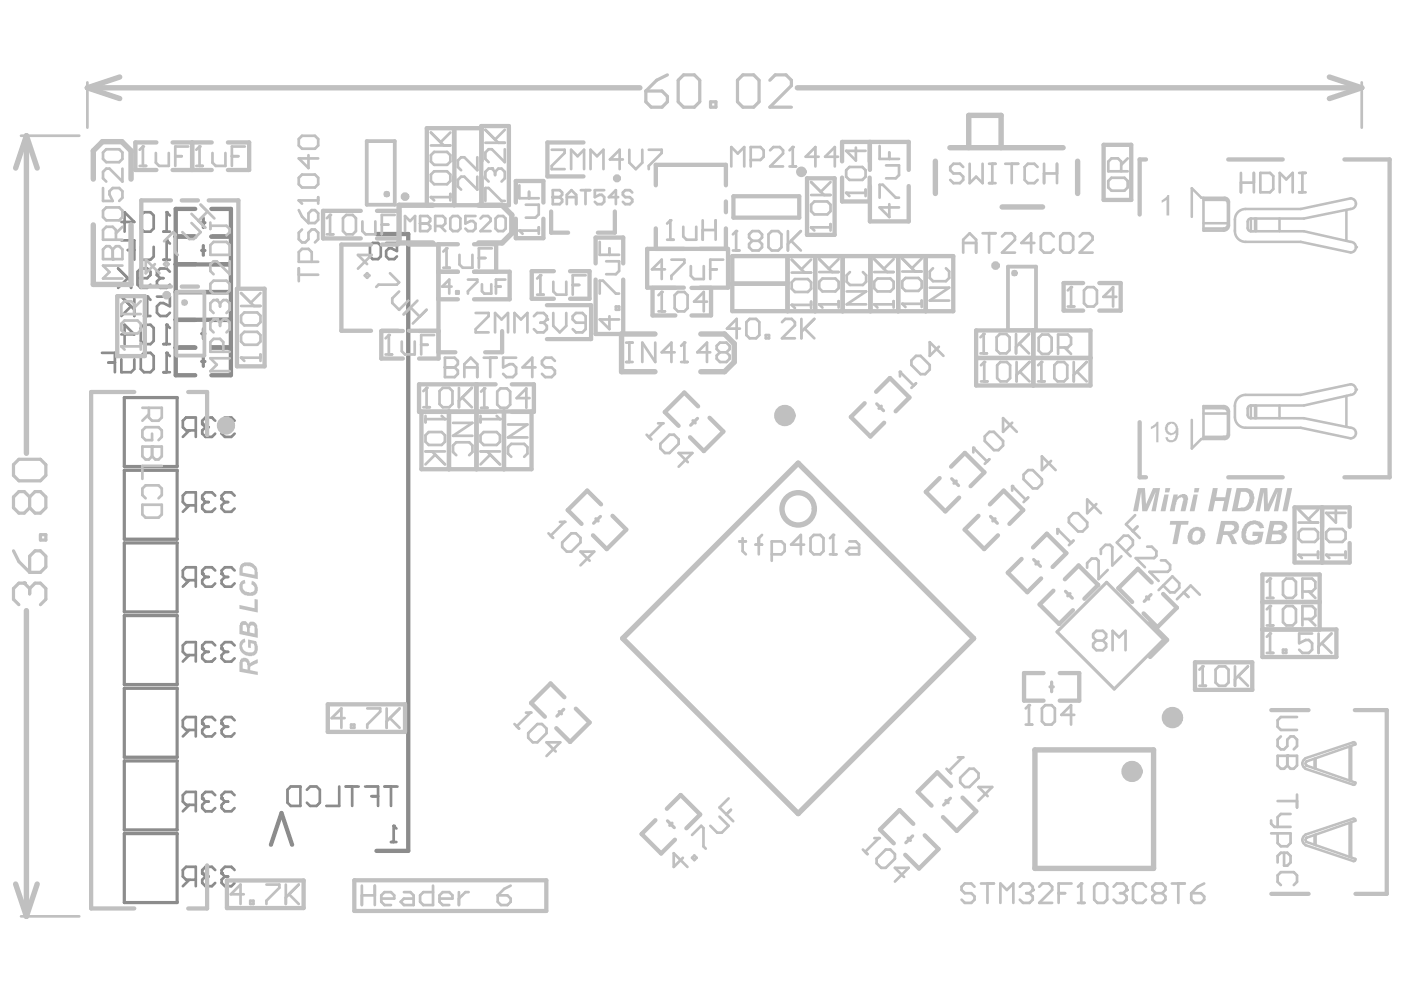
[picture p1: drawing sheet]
<svg xmlns="http://www.w3.org/2000/svg" width="297mm" height="210mm" viewBox="0 0 297 210" stroke-linecap="round" stroke-linejoin="round" font-family="sans-serif">
<g fill="none" stroke="#8c8c8c" stroke-width=".91">
<path d="M37.2 55.9h4.1M37.2 50.1h4.1M37.2 50h4.1M37.2 56h11.7M41.3 44.2h-4.1v35.2h4.1M44.7 44.2h4.2v35.2h-4.2M44.7 55.9h4.2M44.7 50.1h4.2M44.7 50h4.2M79.6 49.5h6.8v130.5h-6.8M37.2 73.5h4.1M37.2 73.6h4.1"/>
<path d="M37.2 67.7h4.1M37.2 67.7h11.7M37.2 61.8h11.7M44.7 73.5h4.2M44.7 67.7h4.2M44.7 73.6h4.2"/>
</g>
<g fill="none" stroke="#8c8c8c" stroke-width=".68">
<path d="M42.7 47.1h.7M42.7 53h.7M43 46.1v2M43 52v2M42.7 70.6h.7M42.7 76.5h.7M43 69.6v2M43 75.5v2M26.3 84.1h11.2v14.6h-11.2zM26.3 99.5h11.2v14.6h-11.2zM26.3 114.9h11.2v14.6h-11.2zM26.3 130.3h11.2v14.5h-11.2z"/>
<path d="M26.3 145.6h11.2v14.6h-11.2zM26.3 161h11.2v14.6h-11.2zM26.3 176.4h11.2v14.6h-11.2z"/>
</g>
<path d="M57.3 178.8l2.3-6.8 2.2 6.8" fill="none" stroke="#8c8c8c" stroke-width=".9"/>
<path d="M82.7 178.2h1.2M83.3 174.7v3.5" fill="none" stroke="#8c8c8c" stroke-width=".57"/>
<circle cx="83.3" cy="174.7" r=".28" fill="#8c8c8c"/>
<path d="M83.3 174.7l.6 .6M49.6 184.1l-.7-.7h-1.3l-.7 .7v.7" fill="none" stroke="#8c8c8c" stroke-width=".57"/>
<circle cx="46.9" cy="184.8" r=".28" fill="#8c8c8c"/>
<path d="M45.5 184.1l-.7-.7h-1.3l-.7 .7v.7M46.9 184.8l.7 .7M47.6 185.5h.7M47.6 185.5l-.7 .6v.7l.7 .7h1.3l.7-.7" fill="none" stroke="#8c8c8c" stroke-width=".57"/>
<circle cx="42.8" cy="184.8" r=".28" fill="#8c8c8c"/>
<path d="M49.6 136.6l-.7-.7h-1.3l-.7 .7v.6M40.1 186.1l-1.4 1.4M41.4 186.1h-2l-.7-.6v-1.4l.7-.7h2v4.1M42.8 184.8l.7 .7M43.5 185.5h.7M43.5 185.5l-.7 .6v.7l.7 .7h1.3l.7-.7" fill="none" stroke="#8c8c8c" stroke-width=".57"/>
<circle cx="46.9" cy="137.2" r=".28" fill="#8c8c8c"/>
<path d="M45.5 136.6l-.7-.7h-1.3l-.7 .7v.6M46.9 137.2l.7 .7M47.6 137.9h.7M47.6 137.9l-.7 .7v.7l.7 .7h1.3l.7-.7" fill="none" stroke="#8c8c8c" stroke-width=".57"/>
<circle cx="42.8" cy="137.2" r=".28" fill="#8c8c8c"/>
<path d="M40.1 138.6l-1.4 1.4M41.4 138.6h-2l-.7-.7v-1.3l.7-.7h2v4.1M42.8 137.2l.7 .7M43.5 137.9h.7M43.5 137.9l-.7 .7v.7l.7 .7h1.3l.7-.7M49.6 120.7l-.7-.7h-1.3l-.7 .7v.7" fill="none" stroke="#8c8c8c" stroke-width=".57"/>
<circle cx="46.9" cy="121.4" r=".28" fill="#8c8c8c"/>
<path d="M45.5 120.7l-.7-.7h-1.3l-.7 .7v.7M46.9 121.4l.7 .7M47.6 122.1h.7M47.6 122.1l-.7 .7v.7l.7 .6h1.3l.7-.6" fill="none" stroke="#8c8c8c" stroke-width=".57"/>
<circle cx="42.8" cy="121.4" r=".28" fill="#8c8c8c"/>
<path d="M34.6 78.8h1.3M35.3 74.7v4.1M40.1 122.8l-1.4 1.3M41.4 122.8h-2l-.7-.7v-1.4l.7-.7h2v4.1M42.8 121.4l.7 .7M43.5 122.1h.7M43.5 122.1l-.7 .7v.7l.7 .6h1.3l.7-.6" fill="none" stroke="#8c8c8c" stroke-width=".57"/>
<circle cx="35.3" cy="74.7" r=".28" fill="#8c8c8c"/>
<path d="M21.6 74.7h2.7v4.1M22.9 76.7h1.4M25.7 76v2.8h2l.7-.7v-2.1M30.5 74.7h1.3l.7 .6v2.8l-.7 .7h-1.3l-.7-.7v-2.8zM30.5 66.9h1.3M31.1 62.8v4.1M33.2 62.8h2.7v2l-1.3-.7h-.7l-.7 .7v1.4l.7 .7h1.4l.6-.7M35.3 74.7l.6 .6" fill="none" stroke="#8c8c8c" stroke-width=".57"/>
<circle cx="31.1" cy="62.8" r=".28" fill="#8c8c8c"/>
<path d="M35.9 57.5l-.6-.7h-1.4l-.7 .7v.7M25.7 62.8l2.7 2.7M27.7 64.8l-2 2.1M28.4 62.8v4.1M31.1 62.8l.7 .6" fill="none" stroke="#8c8c8c" stroke-width=".57"/>
<circle cx="33.2" cy="58.2" r=".28" fill="#8c8c8c"/>
<path d="M25 56.8l2.7 2.7M27 58.9l-2 2M27.7 56.8v4.1M29.1 58.9h2l.7-.7v-.7l-.7-.7h-1.3l-.7 .7v2.7l.7 .7h1.3l.7-.7M33.2 58.2l.7 .7M33.9 58.9h.7M33.9 58.9l-.7 .6v.7l.7 .7h1.4l.6-.7M34.6 49h1.3M35.3 44.9v4.1" fill="none" stroke="#8c8c8c" stroke-width=".57"/>
<circle cx="35.3" cy="44.9" r=".28" fill="#8c8c8c"/>
<g fill="none" stroke="#8c8c8c" stroke-width=".57">
<path d="M25.7 47h2.7l-2-2.1v4.1M30.5 44.9h1.3l.7 .7v2.7l-.7 .7h-1.3l-.7-.7v-2.7zM35.3 44.9l.6 .7M49.6 168.3l-.7-.7h-1.3l-.7 .7v.6M61.5 166.4h2.1v4.1h-2.1l-.7-.7v-2.7zM64.9 167.1l.7-.7h1.4l.7 .7v2.7l-.7 .7h-1.4l-.7-.7M71.8 166.4v4.1h-2.8M73.1 166.4h2.8M74.5 166.4v4.1M77.2 166.4h2.8v4.1M78.6 168.5h1.4M81.4 166.4h2.7"/>
<path d="M82.7 166.4v4.1"/>
</g>
<circle cx="46.9" cy="168.9" r=".28" fill="#8c8c8c"/>
<path d="M45.5 168.3l-.7-.7h-1.3l-.7 .7v.6M46.9 168.9l.7 .7M47.6 169.6h.7M47.6 169.6l-.7 .7v.7l.7 .7h1.3l.7-.7" fill="none" stroke="#8c8c8c" stroke-width=".57"/>
<circle cx="42.8" cy="168.9" r=".28" fill="#8c8c8c"/>
<path d="M49.6 152.4l-.7-.7h-1.3l-.7 .7v.7M40.1 170.3l-1.4 1.4M41.4 170.3h-2l-.7-.7v-1.3l.7-.7h2v4.1M42.8 168.9l.7 .7M43.5 169.6h.7M43.5 169.6l-.7 .7v.7l.7 .7h1.3l.7-.7" fill="none" stroke="#8c8c8c" stroke-width=".57"/>
<circle cx="46.9" cy="153.1" r=".28" fill="#8c8c8c"/>
<path d="M45.5 152.4l-.7-.7h-1.3l-.7 .7v.7M46.9 153.1l.7 .7M47.6 153.8h.7M47.6 153.8l-.7 .7v.6l.7 .7h1.3l.7-.7" fill="none" stroke="#8c8c8c" stroke-width=".57"/>
<circle cx="42.8" cy="153.1" r=".28" fill="#8c8c8c"/>
<path d="M49.6 104.9l-.7-.7h-1.3l-.7 .7v.7M40.1 154.5l-1.4 1.3M41.4 154.5h-2l-.7-.7v-1.4l.7-.7h2v4.1M42.8 153.1l.7 .7M43.5 153.8h.7M43.5 153.8l-.7 .7v.6l.7 .7h1.3l.7-.7" fill="none" stroke="#8c8c8c" stroke-width=".57"/>
<circle cx="46.9" cy="105.6" r=".28" fill="#8c8c8c"/>
<path d="M45.5 104.9l-.7-.7h-1.3l-.7 .7v.7M46.9 105.6l.7 .6M47.6 106.2h.7M47.6 106.2l-.7 .7v.7l.7 .7h1.3l.7-.7" fill="none" stroke="#8c8c8c" stroke-width=".57"/>
<circle cx="42.8" cy="105.6" r=".28" fill="#8c8c8c"/>
<path d="M49.6 89l-.7-.7h-1.3l-.7 .7v.7M40.1 106.9l-1.4 1.4M41.4 106.9h-2l-.7-.7v-1.3l.7-.7h2v4.1M42.8 105.6l.7 .6M43.5 106.2h.7M43.5 106.2l-.7 .7v.7l.7 .7h1.3l.7-.7" fill="none" stroke="#8c8c8c" stroke-width=".57"/>
<circle cx="46.9" cy="89.7" r=".28" fill="#8c8c8c"/>
<path d="M45.5 89l-.7-.7h-1.3l-.7 .7v.7M46.9 89.7l.7 .7M47.6 90.4h.7M47.6 90.4l-.7 .7v.7l.7 .6h1.3l.7-.6" fill="none" stroke="#8c8c8c" stroke-width=".57"/>
<circle cx="42.8" cy="89.7" r=".28" fill="#8c8c8c"/>
<path d="M34.6 72.8h1.3M35.3 68.7v4.1M40.1 91.1l-1.4 1.3M41.4 91.1h-2l-.7-.7v-1.4l.7-.7h2v4.1M42.8 89.7l.7 .7M43.5 90.4h.7M43.5 90.4l-.7 .7v.7l.7 .6h1.3l.7-.6" fill="none" stroke="#8c8c8c" stroke-width=".57"/>
<circle cx="35.3" cy="68.7" r=".28" fill="#8c8c8c"/>
<path d="M34.6 55h1.3M35.3 50.9v4.1M25.7 70.8h2.7l-2-2.1v4.1M30.5 68.7h1.3l.7 .7v2.7l-.7 .7h-1.3l-.7-.7v-2.7zM35.3 68.7l.6 .7" fill="none" stroke="#8c8c8c" stroke-width=".57"/>
<circle cx="35.3" cy="50.9" r=".28" fill="#8c8c8c"/>
<path d="M25.7 50.9h2.7v4.1M27 52.9h1.4M29.8 52.2v2.8h2l.7-.7v-2.1M35.3 50.9l.6 .6M78.8 51.4h1.2l.6 .6v2.3l-.6 .5h-1.2l-.5-.5v-2.3zM81.7 51.4h2.3v1.7l-1.2-.6h-.5l-.6 .6v1.2l.6 .5h1.1l.6-.5" fill="none" stroke="#8c8c8c" stroke-width=".57"/>
<path d="M21.7 30l-2 1.9M25.8 30l1.9 1.9M108.3 45.5v3.9M155.3 72.7v3.9l-2 2.1" fill="none" stroke="#c0c0c0" stroke-width="1.1"/>
<g fill="none" stroke="#c0c0c0" stroke-width=".91">
<path d="M36.5 36h4.1M36.5 30.1h4.1M90.3 27.1h5.8M96.1 27.1v6.9M96.1 37.4v6M101.9 27.1v6.9M101.9 37.4v6M109.1 38.3v4.6M170.7 37.7h5.9M178.2 30v4.2M178.2 37.6v5M184 30v4.2"/>
<path d="M184 37.6v5M44.2 42.4h6.2M68.3 44.6v5.8M79.8 44.6h4.6v5.8h-4.6M80.8 51.7h3.4M90.3 43.4h5.8M100.3 57.5h4.7M100.3 51.7h4.7M109.1 46.3v4.1M126 50.3h5.9M154.9 54.2v5.8M166.6 54.2v5.8"/>
<path d="M170.7 49.7h5.9M172.4 54.2h5.9M190 54.2h5.9M225 59.9h4.2M24.8 75.3h5.8M24.8 62.7h5.8M80.7 75.9h4.5M80.7 70h4.5M80.8 70h3.4M88.7 75.9h4.1M88.7 70h4.1M126 70.7h5.9"/>
<path d="M146.3 66.8h4.1M146.3 60.9h4.1M172.4 65.9h5.9M190 65.9h5.9M225 65.7h4.2M88.7 81.3v5.9M89.2 99.3h5.8M89.2 87.1h5.8M100.8 81.3v5.9M104.9 81.3h-4.2v5.9h4.2M106.6 99.3h5.9M106.6 87.1h5.9"/>
<path d="M108.3 81.3h4.7v5.9h-4.7M144.8 83.1l2.9 2.9M146 92.5l2.9 2.9M182.9 85.3l-2.9 2.9M192.4 84.1l-2.9 2.9M129.6 109.1l2.9 3-4.1 4.1-2.9-2.9M211.1 113.3l-2.9 2.9M212.3 103.8l-2.9 2.9M221.5 112.9l-2.9 2.9M279.7 119h5.8M220.3 122.4l-3 2.9M225.3 122.6l2.9-2.9 4.1 4.1"/>
<path d="M240.7 120.3l-4.1 4.2M249 128.6l-4.1 4.1M267.1 127.4v5.8M117.7 154.1l2.9 2.9M216.7 148.3h4.1M216.7 142.4h4.1M138.7 173.6l-3 2.9M148.1 172.3l-2.9 3M198.3 163.4l2.9 2.9M199.5 172.9l2.9 2.9"/>
</g>
<g fill="none" stroke="#c0c0c0" stroke-width=".68">
<path d="M185.5 85.5l1.4 1.4M186.5 85.9l-.5 .5M126.1 109.8l.4 .4M127 109.3l-1.4 1.4M201.3 101.3l1.5 1.4M202.3 101.8l-.5 .5M209.6 109.3l1.4 1.4M210.5 109.8l-.5 .4M218.7 118.4l1.4 1.4M219.7 118.9l-.5 .5M118.3 150.6l.5 .5M119.3 150.1l-1.5 1.4"/>
<path d="M222.1 145.3h.7M192.1 177.4l.5 .4M193.1 176.9l-1.5 1.4M200.1 169.4l.5 .5M201.1 168.9l-1.5 1.4"/>
</g>
<path d="M115.8 37.3h7.7M115.8 30.1h7.7M116.6 44.7v4.5h3.6M130.1 44.7v4.5h-3.6" fill="none" stroke="#c0c0c0" stroke-width=".9"/>
<g fill="none" stroke="#c0c0c0" stroke-width=".54">
<path d="M252.1 39.8l2.1 2h4.9M254.6 48.8h4.3M254.6 48.4h4.3M254.6 47.2h5.2M254.6 42.3h4.5M261.3 46.5v2.4M264 46.9v1.4M264.6 46.2v2.7h.5M265.5 46.2v2.7M265.8 46.2v2.7M270.7 46.2v2.7M254.6 92.4h4.5"/>
<path d="M254.6 87.5h5.2M254.6 86.4h4.3M254.6 85.9h4.3M259.1 92.9h-4.9l-2.1 2M261.3 85.8v2.5M264 86.5v1.3M265.1 85.8h-.5v2.7M265.5 85.8v2.7M265.8 85.8v2.7M270.7 85.8v2.7M275.8 178.5l.4 .3M276.2 176.6l-.4 .3"/>
<path d="M276.2 160.4l-.4 .4M276.4 178.1v.1M276.4 161.9v.1M276.4 177.3h.1M276.4 161.1v.1M278.1 176.7v2M278.3 176.6v2.2"/>
</g>
<g fill="#c0c0c0">
<circle cx="286.9" cy="82.4" r=".27"/>
<circle cx="286.9" cy="52.3" r=".27"/>
</g>
<g fill="none" stroke="#c0c0c0" stroke-width=".54">
<path d="M252.1 39.8v6.1M254.6 41.8v7M259.8 43v4.5M260 42.7v5M263.5 51.2h11.7l10.6 2.2M265.1 48.9h10.8l9.9 2.3M284.9 44.4v6.6M285.8 44.2l-9.9 2h-11.3M285.8 42l-10.6 2.2h-11.7M252.1 88.8v6.1M254.6 85.9v7M259.8 87.3v4.5"/>
<path d="M260 87.1v4.9M263.5 90.5h11.7l10.6 2.3M264.6 88.5h11.3l9.9 2M284.9 83.8v6.5M285.8 83.6l-9.9 2.2h-10.8M285.8 81.3l-10.6 2.3h-11.7M285.5 158v7.1M285.9 157.9v7.4M286.3 157.1l-10.1 3.3M286.8 157.5l-10.4 3.6M275.8 162.3l.4 .4 10.1 3.3M276.2 178.8l10.1 3.4"/>
<path d="M276.4 178.2l10.4 3.6M276.4 162l10.4 3.6M278.1 160.5v2.1M278.3 160.4v2.3M285.5 174.1v7.2M285.9 174v7.4M286.3 173.2l-10.1 3.4M286.8 173.7l-10.4 3.6"/>
</g>
<g fill="none" stroke="#c0c0c0" stroke-width="1.1">
<path d="M18.5 18.6l6.8 2.3M18.5 18.6h116.9M25.3 16.3l-6.8 2.3M168.7 18.6h119.4M281.3 16.3l6.8 2.3M288.1 18.6l-6.8 2.3M5.6 28.7l2.3 6.9M5.6 28.7l-2.3 6.9M5.6 28.7v67.2M19.7 31.9v6M21.7 30h4.1M27.7 31.9v6"/>
<path d="M197.9 34.1v6.8M201 31.3h23.9M205 31.2v-6.8h6.8v6.8M228 34.1v6.8M19.7 47.6v12.6h8v-12.6M91.6 43.4h-7.2v8h7.2M101.3 43.4h4.9l2.1 2.1M108.3 49.4l-2.1 2h-4.9M212 43.8h8.6M138.6 70.7h-7.1v8h7.1M148.3 70.7h5l2 2M148.3 78.7h5"/>
<path d="M5.6 129.2v64.7M131.8 135.1l37.1-37.1 37.1 37.1-37.1 37.1zM219 158.7h25.1v25.1h-25.1zM3.3 187.1l2.3 6.8M7.9 187.1l-2.3 6.8"/>
</g>
<g fill="none" stroke="#c0c0c0" stroke-width=".91">
<path d="M33.1 30.1h-4.5v5.9h4.5M40.6 30.1v5.9M44.8 30.1h-4.1v5.9h4.1M48.2 30.1h4.5v5.9h-4.5M90.3 27.1v16.3M96.1 27.1h5.8M96.1 27.1v16.3M109.1 38.3h5.9v4.6M138.7 39.2v-4.3h14.9v4.3M170.7 37.7v12M176.6 37.7v12M178.2 30h14.1v6"/>
<path d="M184 30v6M184 39.4v7.4h8.3v-7.4M233.5 30.6h5.8v11.7h-5.8zM242.5 33.7h-1.4v11.7M259.9 33.7h11.5M284.4 33.7h9.6v67.3h-9.6M36.2 42.4h-6.3v18.2h6.3M38.5 42.4h3.4M50.4 42.4v18.2M68.3 50.4h8M68.3 44.6h8M78.5 51.7h-6.3v18.3h6.3"/>
<path d="M86.5 51.7h6.3v24.2M92.7 57.5h4.2M96.1 43.4h11.6v-16.7h-5.9v16.7M96.9 51.7h-4.2v11.6h4.2M100.3 57.5h7.5v5.8h-7.5M105 51.7v5.8M115 46.3v4.1h-5.9M117.2 57.4h-4.7v5.8h4.7M120.6 57.4h4.1v5.8h-4.1M126 50.3v5.4M126 59.2v11.5M131.9 50.3v5.4"/>
<path d="M131.9 59.2v11.5M138.7 48.3v4.4M153.6 42.6v2.3M153.6 48.3v4.4M154.9 54.2h17.6v11.7l-17.6-.1v-5.8h11.7M166.6 54.2v11.7M172.4 54.2v11.7M178.2 42.6h5.8M178.3 54.2h5.8v11.7h-5.8zM178.3 54.2v11.7M184.2 54.2h5.8v11.7h-5.8zM195.8 54.2h5.9v11.7h-5.9z"/>
<path d="M225 59.9v5.8M232.6 59.9h4.5v5.8h-4.5M24.8 62.7v12.6M30.6 62.7v12.6M38.5 60.6h3.4M50.1 61.1h5.9v16.4h-5.9zM80.7 70v5.9M86.5 70h6.3M142.9 60.9h-4.8v5.9h4.8M144.7 60.9h-7.8v-8.2h17.1v8.2h-5.9M150.4 60.9v5.9M154.9 60h11.7"/>
<path d="M206.5 69.9h24.2v11.7h-24.2zM206.5 75.7h24.2M218.6 69.9v11.7M88.7 87.2h12.1M88.7 81.3h12.1M89.2 87.1v12.2M95 87.1h11.6v12.2h-11.6zM100.8 87.1v12.2M112.5 87.1v12.2M144.8 83.1l-4.1 4.1 2.9 2.9M150.1 88.4l2.9 2.9-4.1 4.1M180 88.2l4.1 4.2 3-3"/>
<path d="M185.4 82.9l2.9-2.9 4.1 4.1M201.2 98.7l2.9-2.9 4.2 4.2-3 2.9M241.1 89.3v11.7h1.4M127.2 106.7l-3-2.9-4.1 4.1 2.9 3M198.8 101.2l-2.9 2.9 4.1 4.1 2.9-2.9M207 109.1l-2.9 3 4.1 4.1M212.3 103.8l4.2 4.1-2.9 3M216.1 118.3l-2.9 2.9 4.1 4.1M221.5 112.9l4.1 4.2-2.9 2.9M259.9 101h11.5M279.7 107.4v4.1M279.7 114.9v4.1"/>
<path d="M279.7 107.4v11.6h-5.8v-11.6h11.6v4.1M285.5 114.9v4.1M222.9 125l-3 2.9 4.2 4.1 2.9-2.9M232.3 123.8l-2.9 2.9M236.6 124.5l2.9 2.9M240.7 120.3l3 3M241.9 129.8l3 2.9M246.1 125.7l2.9 2.9M267.1 133.2h15.6v5.8h-15.6zM267.1 127.4h12.1M279.2 127.4h-12.1v-5.8h12.1v11.6h-12.1M69.4 149h16.3v5.9h-16.3z"/>
<path d="M119.4 147.5l-2.9-2.9-4.1 4.1 2.9 3M121.8 150l2.9 2.9-4.1 4.1M216.7 142.4v5.9M224.2 142.4h4.1v5.9h-4.1M252.8 140.1h12.1v5.9h-12.1zM135.7 176.5l4.2 4.1 2.9-2.9M141.1 171.1l2.9-2.9 4.1 4.1M193.2 174.3l-2.9-2.9-4.1 4.1 2.9 3M195.6 176.7l3 3-4.2 4.1-2.9-2.9M198.3 163.4l-4.1 4.2 2.9 2.9M203.6 168.8l3 2.9-4.2 4.1M48 186.3h16.2v5.8h-16.2z"/>
</g>
<path d="M77.6 29.9h5.9v13.4h-5.9zM213.2 56.4h6v13.5h-6zM37.3 61.8h5.9v13.4h-5.9z" fill="none" stroke="#c0c0c0" stroke-width=".8"/>
<g fill="none" stroke="#c0c0c0" stroke-width=".9">
<path d="M115.8 30.1v7.2M155.2 41.5h13.9v4.6h-13.9zM92.8 70.1v4.4h3.5M106.2 70.1v4.4h-3.6M115.7 64.6h9.4v7.2h-9.4M28.4 82.9h-9.1v109.3h9.1M39.8 82.9h4v9.2M243.3 131.8l3.6 3.6M246.9 135.5l-3.6 3.5M269 150.3h7.8M286.6 150.3h6.8v38.8h-6.6M43.8 183.1v9.1h-4"/>
<path d="M75 186.3h40.6v6.5h-40.6zM269 189.1h7.9"/>
</g>
<path d="M146.6 89l.5 .5M147.6 88.5l-1.5 1.5M225.4 125.1l1.5 1.5M226.4 125.6l-.5 .5M242.6 126.3l.4 .5M243.5 125.8l-1.4 1.5M222.5 144.3v2.1M141.2 173.7l1.5 1.4M142.2 174.2l-.5 .4" fill="none" stroke="#c0c0c0" stroke-width=".68"/>
<path d="M18.5 17.4v9.6M288.1 17.4v9.6M4.4 28.7h12.4M25.7 73.3h4.1M29.8 72.6v1.4M4.4 193.9h12.4" fill="none" stroke="#c0c0c0" stroke-width=".57"/>
<path d="M223.6 133.7l10.5-10.5 12.1 12.1-10.5 10.5z" fill="none" stroke="#c0c0c0" stroke-width=".67"/>
<circle cx="25.7" cy="73.3" r=".28" fill="#c0c0c0"/>
<path d="M91.2 41.7h4.1M95.3 41v1.4M25.7 73.3l.7 .7M25.7 68.5l.7-.7h2.7l.7 .7v1.4l-.7 .7h-2.7l-.7-.7zM28.4 66.5v-2.1l-.7-.7h-1.3l-.7 .7v2.1h4.1M29.8 63.7l-1.4 1.4" fill="none" stroke="#c0c0c0" stroke-width=".57"/>
<circle cx="91.2" cy="41.7" r=".28" fill="#c0c0c0"/>
<path d="M91.2 36.9l.7-.7h2.7l.7 .7v1.4l-.7 .7h-2.7l-.7-.7zM91.2 32.8l.7-.7h2.7l.7 .7v1.4l-.7 .7h-2.7l-.7-.7zM91.2 30.8h4.1M91.2 28l2.7 2.8M95.3 28l-2.1 2.1M91.2 41.7l.7 .7M109.9 48.8h4.1M114 48.1v1.4" fill="none" stroke="#c0c0c0" stroke-width=".57"/>
<circle cx="109.9" cy="48.8" r=".28" fill="#c0c0c0"/>
<path d="M109.9 39.2v2.7h4.1M109.9 48.8l.7 .7M111.2 43.3h2.8v2.1l-.7 .7h-2.1M111.9 40.6v1.3M171.6 48.1h4.1M175.7 47.4v1.4" fill="none" stroke="#c0c0c0" stroke-width=".57"/>
<circle cx="171.6" cy="48.1" r=".28" fill="#c0c0c0"/>
<path d="M171.6 38.5l2.7 2.8M175.7 38.5l-2 2.1M234.5 38.3l.7-.7h2.7l.7 .7v1.4l-.7 .7h-2.7l-.7-.7zM237.2 36.2v-2l-.7-.7h-1.3l-.7 .7v2h4.1M238.6 33.5l-1.4 1.4M171.6 48.1l.7 .7M171.6 43.3l.7-.7h2.7l.7 .7v1.4l-.7 .7h-2.7l-.7-.7zM171.6 41.3h4.1" fill="none" stroke="#c0c0c0" stroke-width=".57"/>
<g fill="#c0c0c0">
<path d="M243.5 90.3l.7-.4 .5-.6h.4v4.3h-.5v-3.4l-1.1 .6z"/>
<path d="M245.8 42.4l.7-.5 .5-.6h.4v4.3h-.6v-3.3l-.8 .6h-.2z"/>
<path d="M246.9 89.5a1.54 1.54 0 0 1 1.6-.1 1.54 1.54 0 0 1 .8 1.4 2.49 2.49 0 0 1-.9 2.7l-.4 .1a1.22 1.22 0 0 1-1.4-1l.4-.2a.8 .8 0 0 0 .9 .7 .8 .8 0 0 0 .7-.8l.1-.8a1.26 1.26 0 0 1-1.6 .4 1.26 1.26 0 0 1-.5-1.6zM247.1 90.1v.1a.91 .91 0 0 0 .5 1.4 .91 .91 0 0 0 1.1-1v-.2a.9 .9 0 0 0-.7-.7 .9 .9 0 0 0-.9 .4z"/>
</g>
<path d="M280.6 117.4h4.1M284.7 116.7v1.4" fill="none" stroke="#c0c0c0" stroke-width=".57"/>
<circle cx="280.6" cy="117.4" r=".28" fill="#c0c0c0"/>
<path d="M45.9 67.6h-.7l-.7 .7v1.4l.7 .6M47.2 74.4v-2l-.6-.7h-1.4l-.7 .7v2h4.1M48.6 75.8h-4.1l1.4 1.4-1.4 1.3h4.1M280.6 117.4l.7 .7M280.6 112.6l.7-.7h2.7l.7 .7v1.4l-.7 .7h-2.7l-.7-.7zM282.6 107.8v2.8l-2-2.1h4.1" fill="none" stroke="#c0c0c0" stroke-width=".57"/>
<circle cx="45.9" cy="67.6" r=".28" fill="#c0c0c0"/>
<path d="M45.9 67.6l.7 .7M45.9 63.5h-.7l-.7 .7v1.3l.7 .7M46.6 68.3v.7M46.6 68.3l.6-.7h.7l.7 .7v1.4l-.7 .6" fill="none" stroke="#c0c0c0" stroke-width=".57"/>
<circle cx="45.9" cy="63.5" r=".28" fill="#c0c0c0"/>
<path d="M44.5 47.8h3.4l.7 .7v.6l-.7 .7M44.5 51.9l.7-.7h2.7l.7 .7v2h-4.1zM44.5 47.1v1.4M48.6 55.3v2.7l-2.7-2.7h-.7l-.7 .7v1.3l.7 .7M44.5 60.1l.7-.7h2.7l.7 .7v1.3l-.7 .7h-2.7l-.7-.7zM45.9 63.5l.7 .7M46.6 64.2v.7M46.6 64.2l.6-.7h.7l.7 .7v1.3l-.7 .7M90 88v1.4M90 88.7h4.1" fill="none" stroke="#c0c0c0" stroke-width=".57"/>
<circle cx="94.1" cy="88.7" r=".28" fill="#c0c0c0"/>
<g fill="none" stroke="#c0c0c0" stroke-width=".57">
<path d="M126.9 51.2v2.7h4.1M128.2 55.3h2.8v2l-.7 .7h-2.1M128.9 52.6v1.3M126.9 62.1v-2.7h.7l2.7 2.7h.7M128.9 66.9v2.7l-2-2h4.1M130.3 64.9h.7v.6h-.7zM173.3 64.4h4.1M177.4 63.7v1.4M90 92.1l.7-.7h2.7l.7 .7v1.4l-.7 .7h-2.7l-.7-.7zM90 95.5h4.1M91.4 95.5l2.7 2.8M92.1 96.2l-2.1 2.1"/>
<path d="M93.4 88l.7 .7M107.5 89.8h4.1l-4.1 2.8h4.1M108.2 96.7l-.7-.7v-1.4l.7-.7h2.7l.7 .7v1.4l-.7 .7"/>
</g>
<circle cx="173.3" cy="64.4" r=".28" fill="#c0c0c0"/>
<path d="M173.3 59.6l.7-.7h2.7l.7 .7v1.4l-.7 .7h-2.7l-.7-.7zM173.3 57.6h4.1M173.3 54.8l2.8 2.8M177.4 54.8l-2 2.1M173.3 64.4l.7 .7M190.9 64.3h4.1M195 63.6v1.4" fill="none" stroke="#c0c0c0" stroke-width=".57"/>
<circle cx="190.9" cy="64.3" r=".28" fill="#c0c0c0"/>
<g fill="none" stroke="#c0c0c0" stroke-width=".57">
<path d="M63.2 56.8v2.7M63.2 58.1h4.1M63.2 44.5l.7 1.3 1.4 1.4M63.2 42.4h4.1M63.9 48.6l-.7 .6v1.4l.7 .7h.7l.7-.7v-1.4l.6-.6h.7l.7 .6v1.4l-.7 .7M65.9 55.4v-2.1l-.6-.6h-1.4l-.7 .6v2.1h4.1M65.9 44.5h.7l.7 .6v1.4l-.7 .7h-1.3v-2.1zM67.3 41.7v1.4M190.9 59.5l.7-.7h2.7l.7 .7v1.4l-.7 .7h-2.7l-.7-.7zM190.9 57.5h4.1M190.9 54.7l2.7 2.8M195 54.7l-2.1 2.1"/>
<path d="M190.9 64.3l.7 .7"/>
</g>
<circle cx="63.2" cy="42.4" r=".28" fill="#c0c0c0"/>
<path d="M63.2 37.6l.7-.7h2.7l.7 .7v1.4l-.7 .7h-2.7l-.7-.7zM63.2 29.4l.7-.7h2.7l.7 .7v1.4l-.7 .7h-2.7l-.7-.7zM65.3 32.8v2.8l-2.1-2.1h4.1M63.2 42.4l.7 .7M69.1 49.6h1.4M69.8 45.5v4.1" fill="none" stroke="#c0c0c0" stroke-width=".57"/>
<circle cx="69.8" cy="45.5" r=".28" fill="#c0c0c0"/>
<path d="M69.8 45.5l-.7 .7M72.6 46.2l.6-.7h1.4l.7 .7v2.7l-.7 .7h-1.4l-.6-.7zM76.7 46.8v2.1l.7 .7h2v-2.8M80.8 47.5h1.3M83.5 45.5h-2.7v4.1M101.8 86.3h1.3M102.5 82.2v4.1" fill="none" stroke="#c0c0c0" stroke-width=".57"/>
<circle cx="102.5" cy="82.2" r=".28" fill="#c0c0c0"/>
<path d="M94.1 75.7v4.1h2.1l.7-.7v-.7l-.7-.7h-2.1M102.5 82.2l-.7 .7M105.2 82.9l.7-.7h1.4l.6 .7v2.7l-.6 .7h-1.4l-.7-.7zM112 84.2h-2.7l2.1-2v4.1" fill="none" stroke="#c0c0c0" stroke-width=".57"/>
<circle cx="94.1" cy="77.7" r=".28" fill="#c0c0c0"/>
<path d="M94.1 75.7h2.1l.7 .7v.7l-.7 .6h-2.1M98.2 77.7h2.8M98.2 79.8v-2.7l1.4-1.4 1.4 1.4v2.7M100.6 66.2h2.8v.7l-2.8 2.7v.7h2.8M102.3 75.7h2.8M103.7 75.7v4.1M104.7 70.3v-4.1l1.4 1.4 1.4-1.4v4.1M108.8 70.3v-4.1l1.4 1.4 1.4-1.4v4.1M109.2 75.7h-2.7v2l1.3-.6h.7l.7 .6v1.4l-.7 .7h-1.4l-.6-.7M113 66.9l.6-.7h1.4l.7 .7v.7M113.3 77.7h-2.7l2-2v4.1M117.4 76.4l-.7-.7h-1.4l-.6 .7v.7l.6 .6h1.4l.7 .7v.7l-.7 .7h-1.4l-.6-.7" fill="none" stroke="#c0c0c0" stroke-width=".57"/>
<circle cx="115.7" cy="67.6" r=".28" fill="#c0c0c0"/>
<path d="M114.3 68.3h.7M115 68.3l.7 .7v.6l-.7 .7h-1.4l-.6-.7M115.7 67.6l-.7 .7M117.1 66.2v2.8l1.3 1.3 1.4-1.3v-2.8M123.9 68.3h-2l-.7-.7v-.7l.7-.7h1.3l.7 .7v2.7l-.7 .7h-1.3l-.7-.7M132.5 72.5h1.3M132.5 76.6h1.3M133.2 72.5v4.1M138.6 72.5v4.1l-2.7-4.1v4.1M142.7 74.5h-2.7l2-2v4.1M144.1 76.6h1.4M144.8 72.5v4.1" fill="none" stroke="#c0c0c0" stroke-width=".57"/>
<circle cx="144.8" cy="72.5" r=".28" fill="#c0c0c0"/>
<path d="M140.7 57h-2.8l2.1-2.1v4.1M141.1 50.7h1.4M141.8 46.6v4.1M142.1 54.9h2.7v.7l-2.7 2.8v.6M146.2 56.3v2.1l.6 .6h2.1v-2.7M150.3 57h1.3M153 54.9h-2.7v4.1M144.8 72.5l-.7 .7M150.3 74.5h-2.8l2.1-2v4.1M152.3 74.5h1.4M152.3 74.5l-.7-.6v-.7l.7-.7h1.4l.7 .7v.7l-.7 .6M152.3 74.5l-.7 .7v.7l.7 .7h1.4l.7-.7v-.7l-.7-.7" fill="none" stroke="#c0c0c0" stroke-width=".57"/>
<circle cx="141.8" cy="46.6" r=".28" fill="#c0c0c0"/>
<path d="M141.8 46.6l-.7 .7M144.6 48v2l.6 .7h2.1v-2.7M148.7 46.6v4.1M148.7 48.7h2.7M151.4 46.6v4.1" fill="none" stroke="#c0c0c0" stroke-width=".57"/>
<g fill="#c0c0c0">
<path d="M247.6 110.2h3.9l-.1 .8h-1.5l-.8 4.1h-1.1l.8-4.1h-1.3z"/>
<path d="M263.3 111a2.5 2.5 0 0 1 3.9 0l.2 .7-.9 .1a1.37 1.37 0 0 0-2.2-.4 2.31 2.31 0 0 0-.4 2.8 1.95 1.95 0 0 0 2.1-.1l.2-.7h-1.3l.2-.9h2.2l-.4 2.2a3.7 3.7 0 0 1-3.6 .2 2.86 2.86 0 0 1-.2-3.4z"/>
<path d="M251.8 112.1h.1a1.83 1.83 0 0 1 2.9 .2 2.03 2.03 0 0 1-.7 2.6 2.03 2.03 0 0 1-2.7-.5 3.3 3.3 0 0 1 .4-2.3zM252.5 112.6l-.1 .5a.93 .93 0 0 0 .7 1.5 1.41 1.41 0 0 0 .7-2.2l-.8-.1z"/>
<path d="M258.3 110.2h2.3a1.33 1.33 0 0 1 1.5 1.9l-.5 .6-.7 .4h-.3l.3 .3 .8 1.7h-1.1l-.6-1.3a.81 .81 0 0 0-.9-.6h-.3l-.5 1.9h-1zM259.2 111l-.3 1.4h.7a1.24 1.24 0 0 0 1.6-.9l-.3-.4-.3-.1z"/>
<path d="M268.7 110.2h1.7a1.48 1.48 0 0 1 2 1.1v.3a1 1 0 0 1-.8 .9l-.2 .1a1.21 1.21 0 0 1 .5 2l-.3 .3-.6 .2h-3.3zM269.6 111l-.3 1.3 1.2-.1a.61 .61 0 0 0 .8-.4 .69 .69 0 0 0-.9-.8zM269.2 113.1l-.3 1.3 1.3-.1a.69 .69 0 0 0 .9-.3l.1-.5-.2-.3z"/>
</g>
<path d="M5.1 123.4h-1.1l-1.1 1.1v2.3l1.1 1.1" fill="none" stroke="#c0c0c0" stroke-width=".68"/>
<circle cx="5.1" cy="123.4" r=".34" fill="#c0c0c0"/>
<path d="M2.9 98.3l1.1-1.1h4.6l1.1 1.1v2.3l-1.1 1.1h-4.6l-1.1-1.1zM2.9 116.6l1.1 2.2 2.3 2.3M6.3 105.2v2.2M6.3 117.7l1.1-1.1h1.2l1.1 1.1v2.3l-1.1 1.1h-2.3zM6.3 105.2l1.1-1.2h1.2l1.1 1.2v2.2l-1.1 1.2h-1.2l-1.1-1.2M6.3 105.2l-1.2-1.2h-1.1l-1.1 1.2v2.2l1.1 1.2h1.1l1.2-1.2M8.6 113.1h1.1v1.2h-1.1zM5.1 123.4l1.2 1.1M6.3 124.5v1.2M6.3 124.5l1.1-1.1h1.2l1.1 1.1v2.3l-1.1 1.1" fill="none" stroke="#c0c0c0" stroke-width=".68"/>
<path d="M29.6 35.1h1.3M30.2 31v4.1" fill="none" stroke="#c0c0c0" stroke-width=".57"/>
<circle cx="30.2" cy="31" r=".28" fill="#c0c0c0"/>
<path d="M30.2 31l-.6 .7M33 32.4v2l.7 .7h2v-2.7M37.1 33.1h1.3M39.8 31h-2.7v4.1M41.5 35.1h1.4M42.2 31v4.1" fill="none" stroke="#c0c0c0" stroke-width=".57"/>
<circle cx="42.2" cy="31" r=".28" fill="#c0c0c0"/>
<path d="M42.2 31l-.7 .7M45 32.4v2l.6 .7h2.1v-2.7M49.1 33.1h1.3M51.8 31h-2.7v4.1M72.9 152h-2.7l2-2.1v4.1M74.3 153.3h.7v.7h-.7zM77.7 149.9h2.7v.7l-2.7 2.7v.7M81.8 149.9v4.1M82.5 152l2 2M84.5 149.9l-2.7 2.7M108.8 153.2l1 1M112.2 150.8l-2.9 2.9" fill="none" stroke="#c0c0c0" stroke-width=".57"/>
<circle cx="112.2" cy="150.8" r=".28" fill="#c0c0c0"/>
<path d="M116 112.8l1 1M119.4 110.4l-2.9 2.9M111.3 150.8h.9M111.8 155.1l1.9-1.9h1l.9 1v.9l-1.9 2h-1l-.9-1zM117.6 159l-2-1.9h2.9l-2.9 2.9" fill="none" stroke="#c0c0c0" stroke-width=".57"/>
<circle cx="119.4" cy="110.4" r=".28" fill="#c0c0c0"/>
<path d="M99 59.2h2v.5l-2 1.9v.5M106.9 59.2h-2v2.9M114.3 58.2v4.2M95.5 60.6h-1.9l1.4-1.4v2.9M96.5 61.6h.5v.5h-.5zM102 60.1v1.5l.5 .5h1.4v-2M104.9 60.6h1M113.6 62.4h1.4M118.5 110.4h.9M118.9 114.8l2-2h.9l1 1v1l-1.9 1.9h-1l-1-.9zM124.7 118.7l-1.9-2h2.9l-2.9 2.9" fill="none" stroke="#c0c0c0" stroke-width=".57"/>
<circle cx="114.3" cy="58.2" r=".28" fill="#c0c0c0"/>
<path d="M101 33.3v2.7l-2.8-2.7h-.6l-.7 .7v1.3l.7 .7M101 37.4v2.7l-2.8-2.7h-.6l-.7 .7v1.3l.7 .7M104.1 35.7h-.7l-.7 .7v1.3l.7 .7M102.7 42.5v-2.7h.7l2.7 2.7h.7M114.3 58.2l-.7 .7M117.1 59.6v2.1l.6 .7h2.1v-2.8M123.9 58.2h-2.7v4.2M121.2 60.3h1.3" fill="none" stroke="#c0c0c0" stroke-width=".57"/>
<circle cx="104.1" cy="35.7" r=".28" fill="#c0c0c0"/>
<path d="M102.7 30.2h4.1M102.7 27.5l2.7 2.7M104.1 35.7l.6 .7M104.7 36.4v.6M104.7 36.4l.7-.7h.7l.7 .7v1.3l-.7 .7M106.8 31.6v2.7l-2.7-2.7h-.7l-.7 .7v1.3l.7 .7M106.8 27.5l-2.1 2M93.8 56.7h1.4M94.5 52.5v4.2" fill="none" stroke="#c0c0c0" stroke-width=".57"/>
<circle cx="94.5" cy="52.5" r=".28" fill="#c0c0c0"/>
<path d="M94.5 52.5l-.7 .7M97.2 53.9v2.1l.7 .7h2v-2.8M101.3 54.6h1.4M104.1 52.5h-2.8v4.2M139.3 65.9h1.4M140 61.8v4.1M146.4 176.7l1.9-2 .5 .5v3.9l.5 .5M152.2 172.8l2 1.9-1.5 1.5h-1l-1.4-1.5M154.2 168.9l-2 2 2.9 2.9M154.6 171.4l-.9 .9M144.5 181.5l-2 1.9v-2.9l2.9 2.9M146.4 181.5l.5-.5 .5 .5-.5 .5z" fill="none" stroke="#c0c0c0" stroke-width=".57"/>
<circle cx="140" cy="61.8" r=".28" fill="#c0c0c0"/>
<path d="M140 61.8l-.7 .7M142.7 62.5l.7-.7h1.4l.7 .7v2.7l-.7 .7h-1.4l-.7-.7zM149.6 63.8h-2.8l2.1-2v4.1M182.6 179.8l.9 .9M185.9 177.3l-2.9 2.9" fill="none" stroke="#c0c0c0" stroke-width=".57"/>
<circle cx="185.9" cy="177.3" r=".28" fill="#c0c0c0"/>
<path d="M190.4 78.7l2.9 2.9M193.8 81.1l-1 1M185 177.3h.9M185.5 181.7l1.9-1.9h1l.9 .9v1l-1.9 1.9h-1l-.9-.9zM191.3 185.6l-2-2h2.9l-2.9 2.9" fill="none" stroke="#c0c0c0" stroke-width=".57"/>
<circle cx="190.4" cy="78.7" r=".28" fill="#c0c0c0"/>
<path d="M179 40.8h4.1M183.1 40.1v1.4M190.4 78.7v1M193.8 75.3h1l1.9 1.9v1l-1 1h-.9l-2-2v-.9zM198.6 73.4l-1.9 1.9v-2.9l2.9 2.9" fill="none" stroke="#c0c0c0" stroke-width=".57"/>
<circle cx="179" cy="40.8" r=".28" fill="#c0c0c0"/>
<path d="M179 36l.7-.7h2.7l.7 .7v1.4l-.7 .7h-2.7l-.7-.7zM181.1 31.2v2.8l-2.1-2.1h4.1M186.1 30.9v2.7h4.1M187.5 35h2.7v2l-.7 .7h-2M188.1 32.3v1.3M179 40.8l.7 .7M186.1 41.8v-2.7h.7l2.7 2.7h.7M188.1 43.2v2.7l-2-2h4.1M217 153.3h1.4M217.7 149.2v4.1" fill="none" stroke="#c0c0c0" stroke-width=".57"/>
<circle cx="217.7" cy="149.2" r=".28" fill="#c0c0c0"/>
<path d="M223.7 112l2.9 2.9M227.1 114.4l-1 1M217.7 149.2l-.7 .7M220.4 149.9l.7-.7h1.4l.7 .7v2.7l-.7 .7h-1.4l-.7-.7zM227.3 151.3h-2.8l2.1-2.1v4.1" fill="none" stroke="#c0c0c0" stroke-width=".57"/>
<circle cx="223.7" cy="112" r=".28" fill="#c0c0c0"/>
<path d="M214.1 102.9l2.9 2.9M217.5 105.3l-.9 .9M223.7 112v.9M227.1 108.6h1l1.9 1.9v1l-1 1h-.9l-2-2v-.9zM231.9 106.7l-1.9 1.9v-2.9l2.9 2.9" fill="none" stroke="#c0c0c0" stroke-width=".57"/>
<circle cx="214.1" cy="102.9" r=".28" fill="#c0c0c0"/>
<path d="M225.9 64.9h1.4M226.6 60.8v4.1M217.5 99.5h1l1.9 1.9v1l-.9 .9h-1l-1.9-1.9v-1zM222.4 97.5l-2 2v-2.9l2.9 2.9M214.1 102.9v.9" fill="none" stroke="#c0c0c0" stroke-width=".57"/>
<circle cx="226.6" cy="60.8" r=".28" fill="#c0c0c0"/>
<path d="M207.4 74.8h1.4M208.1 70.7v4.1M226.6 60.8l-.7 .6M229.3 61.4l.7-.6h1.4l.7 .6v2.8l-.7 .7h-1.4l-.7-.7zM236.2 62.8h-2.8l2.1-2v4.1" fill="none" stroke="#c0c0c0" stroke-width=".57"/>
<circle cx="208.1" cy="70.7" r=".28" fill="#c0c0c0"/>
<path d="M208.1 70.7l-.7 .7M208.2 76.6v4.1M210.9 71.4l.6-.7h1.4l.7 .7v2.7l-.7 .7h-1.4l-.6-.7zM215 70.7v4.1M215.6 72.7l2.1 2.1M217.7 70.7l-2.7 2.7M207.5 80.7h1.4" fill="none" stroke="#c0c0c0" stroke-width=".57"/>
<circle cx="208.2" cy="76.6" r=".28" fill="#c0c0c0"/>
<path d="M208.2 76.6l-.7 .7M211 77.3l.7-.7h1.3l.7 .7v2.7l-.7 .7h-1.3l-.7-.7zM215.1 76.6v4.1M215.8 78.7l2 2M217.8 76.6l-2.7 2.7M219.8 71.5l.6-.7h1.4l.7 .7v2.7l-.7 .7h-1.4l-.6-.7zM220.3 76.6v4.1M223.9 73.5h2l.7-.7v-1.3l-.7-.7h-2v4.1M225.2 73.5l1.4 1.4M219.6 80.7h1.4" fill="none" stroke="#c0c0c0" stroke-width=".57"/>
<circle cx="220.3" cy="76.6" r=".28" fill="#c0c0c0"/>
<g fill="none" stroke="#c0c0c0" stroke-width=".57">
<path d="M203.8 53.5v-2.8l1.3-1.3 1.4 1.3v2.8M203.8 51.4h2.7M207.9 49.4h2.7M209.3 49.4v4.1M212 50l.7-.6h1.3l.7 .6v.7l-2.7 2.8h2.7M218.8 51.4h-2.7l2.1-2v4.1M222.9 50l-.6-.6h-1.4l-.7 .6v2.8l.7 .7h1.4l.6-.7M224.3 50l.7-.6h1.4l.6 .6v2.8l-.6 .7h-1.4l-.7-.7zM228.4 50l.7-.6h1.4l.7 .6v.7l-2.8 2.8h2.8M220.3 76.6l-.7 .7M223.1 77.3l.6-.7h1.4l.7 .7v2.7l-.7 .7h-1.4l-.6-.7zM227.2 76.6v4.1"/>
<path d="M227.9 78.7l2 2M229.9 76.6l-2.7 2.7M253.8 145.1h1.3M254.4 141v4.1"/>
</g>
<circle cx="254.4" cy="141" r=".28" fill="#c0c0c0"/>
<path d="M242.7 115.7h1l.9 .9v1l-.4 .5h-3.9l1.9 1.9M245.6 118.6h1l.9 .9v1l-.4 .5h-3.9l1.9 1.9M246.1 123.9l1.4 1.4h1l1-.9v-1l-1.5-1.4-2.9 2.9M250.5 125.3l.9 1M253.8 125.8l-1.9-1.9-2.9 2.9M254.4 141l-.6 .7M257.2 141.7l.7-.7h1.3l.7 .7v2.7l-.7 .7h-1.3l-.7-.7zM261.3 141v4.1M262 143.1l2 2M264 141l-2.7 2.7" fill="none" stroke="#c0c0c0" stroke-width=".57"/>
<g fill="#c0c0c0">
<path d="M240.7 103.3h1.5l.3 3.4 1.4-3.4h1.5l-.9 4.9h-.9l.9-4.1-1.8 4.1h-1l-.3-4.1-.7 4.1h-1z"/>
<path d="M248.3 104.6h.9l-.1 .5a1.4 1.4 0 0 1 2.1-.1l.2 .8-.6 2.4h-1l.5-2.2a.6 .6 0 0 0-.4-.8 .6 .6 0 0 0-.7 .5l-.4 .5-.3 2h-1z"/>
<path d="M256.6 103.3h1l-.3 1.9h1.9l.4-1.9h1l-1 4.9h-1.1l.5-2.2h-1.9l-.5 2.2h-1z"/>
<path d="M266.6 103.3h1.5l.1 3.4 1.6-3.4h1.5l-.9 4.9h-.9l.8-4.1-1.8 4.1h-1.1l-.1-4.1-.8 4.1h-.9z"/>
<path d="M272.4 103.3h1l-1 4.9h-1.1z"/>
<path d="M50.9 135.6l.3-.3 .6-.2 .1 .8a.57 .57 0 0 0-.6 .5h-.1a1.41 1.41 0 0 0 1.6 1.6 .89 .89 0 0 0 1.1-1.1v-.3l-.3-.4-.5-.1v1l-.6-.1v-1.7l1.7 .3v.2a2.68 2.68 0 0 1 0 2.6 2.16 2.16 0 0 1-3.2-.6 2.11 2.11 0 0 1-.1-2.2z"/>
<path d="M50.7 128l3.2 .7v-1.9l.6 .1v2.7l-3.8-.8z"/>
<path d="M51 123l.8-.3 .1 .8-.2 .1a.52 .52 0 0 0-.4 .8 1.6 1.6 0 0 0 2.4 .6 .87 .87 0 0 0-.5-1.3l.1-.8a1.72 1.72 0 0 1 .7 2.9 2.4 2.4 0 0 1-3.3-1.1v-1.1z"/>
<path d="M246.6 103.3h1l-.2 .9h-.9zM246.3 104.6h1l-.7 3.6h-1.1z"/>
<path d="M252.7 103.3h1.1l-.3 .9h-.9zM252.5 104.6h.9l-.7 3.6h-1z"/>
<path d="M261.6 103.3h1.4a2 2 0 0 1 2.3 2.6 2.7 2.7 0 0 1-2 2.3h-2.7zM262.5 104.1l-.6 3.4 .6-.1a1.55 1.55 0 0 0 1.8-1.6l.1-.2a1.22 1.22 0 0 0-1.1-1.5z"/>
<path d="M50.8 139.6a1.13 1.13 0 0 1 1.3-.4 1.13 1.13 0 0 1 .7 1.1l.7-.4 1-.4v.8l-.9 .4a.86 .86 0 0 0-.7 1.1l1.6 .3v.7l-3.8-.7zM51.3 140.1v1.4l1.1 .2-.1-1a.58 .58 0 0 0-.3-.6 .58 .58 0 0 0-.7 0z"/>
<path d="M51 131.5a.97 .97 0 0 1 1.4 .4l.1 .2a1.02 1.02 0 0 1 1.2-.5 1.02 1.02 0 0 1 .7 1.1l.1 2.3-3.8-.8v-2zM51.3 132.3v1.2l1 .2-.2-1a.45 .45 0 0 0-.2-.5 .45 .45 0 0 0-.6 .1zM52.9 132.5l-.1 1.3 1.1 .3v-.8a.63 .63 0 0 0-.2-.8 .63 .63 0 0 0-.8 0z"/>
<path d="M51 119.3a2.33 2.33 0 0 1 3.4 1.1l.1 2.1-3.8-.8v-1.6zM51.3 120.1v1.1l2.6 .4v-.3a1.24 1.24 0 0 0-1.5-1.5l-.1-.1-.6 .1z"/>
</g>
<path d="M30.1 86.3h4.1v2l-.7 .7h-1.3l-.7-.7v-2M31.5 87.7l-1.4 1.3M32.2 91.8v1.3h-1.4l-.7-.7v-1.3l.7-.7h2.7l.7 .7v1.3l-.7 .7M32.2 94.5v2l-.7 .7h-.7l-.7-.7v-2h4.1" fill="none" stroke="#c0c0c0" stroke-width=".57"/>
<circle cx="32.2" cy="94.5" r=".28" fill="#c0c0c0"/>
<g fill="none" stroke="#c0c0c0" stroke-width=".57">
<path d="M32.8 55.9l-2 1.9v-2.9l2.9 2.9M34.7 55.9l.5-.5 .5 .5-.5 .5zM34.7 51.1l1.9-2 .5 .5v3.9l.5 .5M40.5 47.2l2 1.9-1.5 1.5h-1l-1.4-1.5M40.5 45.3l2.9 2.9M42.5 43.3l2.9 2.9M43.9 44.8l-1.9 1.9M77.2 58.3l.5-.5 .4 .5-.4 .5zM77.7 55.9l-2-2h2.9l-2.9 2.9M82.5 57.8l1.9 1.9-.4 .5h-3.9l-.5 .5M84.4 61.7l-1.4 1.4v1l1.4 1.5 2-2M86.9 65.1l1.9 1.9"/>
<path d="M88.3 63.6l-2.9 2.9M90.2 65.6l-2.9 2.9M32.2 94.5v2l.7 .7h.6l.7-.7v-2M34.2 98.6h-4.1v2.7M95.8 89.5h4.1l-4.1 2.7h4.1M96.5 96.3l-.7-.7v-1.3l.7-.7h2.8l.6 .7v1.3l-.6 .7M101.7 88v1.4M101.7 88.7h4.1M30.1 106.8h4.1v2.1l-.7 .6h-2.7l-.7-.6zM30.8 105.4l-.7-.6v-1.4l.7-.7h2.7l.7 .7v1.4l-.7 .6"/>
</g>
<circle cx="105.8" cy="88.7" r=".28" fill="#c0c0c0"/>
<path d="M101.7 92.1l.6-.7h2.8l.7 .7v1.4l-.7 .7h-2.8l-.6-.7zM101.7 95.5h4.1M103 95.5l2.8 2.8M103.7 96.2l-2 2.1M105.1 88l.7 .7M136.8 92l1 1M140.2 89.6l-2.9 2.9" fill="none" stroke="#c0c0c0" stroke-width=".57"/>
<circle cx="140.2" cy="89.6" r=".28" fill="#c0c0c0"/>
<path d="M185 64.4h4.1M189.1 63.7v1.4M139.2 89.6h1M139.7 93.9l1.9-1.9h1l1 1v.9l-2 2h-.9l-1-1zM145.5 97.8l-1.9-1.9h2.9l-2.9 2.9" fill="none" stroke="#c0c0c0" stroke-width=".57"/>
<circle cx="185" cy="64.4" r=".28" fill="#c0c0c0"/>
<path d="M185 59.6l.6-.7h2.8l.7 .7v1.4l-.7 .7h-2.8l-.6-.7zM185 57.6h4.1M185 54.8l2.7 2.8M189.1 54.8l-2.1 2.1M167.5 64.5h4.1M171.6 63.8v1.4M185 64.4l.6 .7" fill="none" stroke="#c0c0c0" stroke-width=".57"/>
<circle cx="167.5" cy="64.5" r=".28" fill="#c0c0c0"/>
<path d="M167.5 59.7l.7-.7h2.7l.7 .7v1.4l-.7 .7h-2.7l-.7-.7zM167.5 57.7h4.1M167.5 54.9l2.7 2.8M171.6 54.9l-2 2.1M179.8 57.6l-.7 .6v1.4l.7 .7h2.8l.6-.7v-1.4l-.6-.6M197.4 56.8l-.7 .7v1.3l.7 .7h2.7l.7-.7v-1.3l-.7-.7M167.5 64.5l.7 .7M179.1 61.7h4.1l-4.1 2.7h4.1M196.7 60.9h4.1l-4.1 2.7h4.1M205.9 94.8l2.9 2.9M209.3 97.2l-1 .9" fill="none" stroke="#c0c0c0" stroke-width=".57"/>
<circle cx="205.9" cy="94.8" r=".28" fill="#c0c0c0"/>
<path d="M21.8 54.8h4.1v-2l-.7-.7h-.7l-.7 .7v2M25.9 56.2h-4.1l1.4 1.4-1.4 1.3h4.1M205.9 94.8v.9M209.3 91.4h1l1.9 1.9v1l-1 .9h-.9l-2-1.9v-1zM214.1 89.4l-1.9 2v-2.9l2.9 2.9" fill="none" stroke="#c0c0c0" stroke-width=".57"/>
<circle cx="23.8" cy="54.8" r=".28" fill="#c0c0c0"/>
<path d="M21.8 32.3l.7-.7h2.7l.7 .7v1.3l-.7 .7h-2.7l-.7-.7zM21.8 39.8v2.7h2l-.6-1.3v-.7l.6-.7h1.4l.7 .7v1.3l-.7 .7M25.9 35.7v2.7l-2.7-2.7h-.7l-.7 .7v1.3l.7 .7M21.8 54.8v-2l.7-.7h.7l.6 .7v2M21.8 44.6l.7-.7h2.7l.7 .7v1.3l-.7 .7h-2.7l-.7-.7zM24.5 50.7v-2l-.7-.7h-1.3l-.7 .7v2h4.1M25.9 48l-1.4 1.4M89.6 86.2h1.3M90.3 82.1v4.1" fill="none" stroke="#c0c0c0" stroke-width=".57"/>
<circle cx="90.3" cy="82.1" r=".28" fill="#c0c0c0"/>
<path d="M85.7 48.9v-3.2l1.1 1.1 1-1.1v3.2M88.9 45.7v3.2h1.6l.5-.5v-.6l-.5-.5h-1.6M90.3 82.1l-.7 .7M93 82.8l.7-.7h1.3l.7 .7v2.7l-.7 .7h-1.3l-.7-.7zM97.1 82.1v4.1M97.8 84.1l2 2.1M99.8 82.1l-2.7 2.7" fill="none" stroke="#c0c0c0" stroke-width=".57"/>
<circle cx="88.9" cy="47.3" r=".28" fill="#c0c0c0"/>
<path d="M88.9 45.7h1.6l.5 .5v.6l-.5 .5h-1.6M92.1 47.8h1.6l.5-.5v-1.1l-.5-.5h-1.6v3.2M93.1 47.8l1.1 1.1M95.3 46.2l.5-.5h1.1l.5 .5v2.2l-.5 .5h-1.1l-.5-.5zM100.6 45.7h-2.1v1.6l1-.5h.6l.5 .5v1.1l-.5 .5h-1.1l-.5-.5M101.7 46.2l.5-.5h1.1l.5 .5v.6l-2.1 2.1h2.1M104.9 46.2l.5-.5h1l.6 .5v2.2l-.6 .5h-1l-.5-.5zM117 40.2v3h1.4l.5-.5v-.5l-.5-.5h-1.4" fill="none" stroke="#c0c0c0" stroke-width=".57"/>
<circle cx="117" cy="41.7" r=".28" fill="#c0c0c0"/>
<path d="M117 40.2h1.4l.5 .5v.5l-.5 .5h-1.4M119.9 41.7h2M119.9 43.2v-2l1-1 1 1v2M122.9 40.2h2M123.9 40.2v3M127.8 40.2h-2v1.5l1-.5h.5l.5 .5v1l-.5 .5h-1l-.5-.5M130.8 41.7h-2l1.5-1.5v3M133.8 40.7l-.5-.5h-1l-.5 .5v.5l.5 .5h1l.5 .5v.5l-.5 .5h-1l-.5-.5M268 132.3h1.4M268.7 128.2v4.1" fill="none" stroke="#c0c0c0" stroke-width=".57"/>
<circle cx="268.7" cy="128.2" r=".28" fill="#c0c0c0"/>
<g fill="none" stroke="#c0c0c0" stroke-width=".57">
<path d="M262.5 36.6v4.1M262.5 38.6h2.8M265.3 36.6v4.1M266.6 36.6h2.1l.7 .7v2.7l-.7 .7h-2.1zM274.9 36.6h1.3M275.5 36.6v4.1M270.8 40.7v-4.1l1.3 1.4 1.4-1.4v4.1M274.9 40.7h1.3M51 75.7h4.1M55.1 75v1.4M268.7 128.2l-.7 .7M271.4 128.9l.7-.7h1.4l.7 .7v2.8l-.7 .6h-1.4l-.7-.6z"/>
<path d="M275.5 131h2.1l.7-.7v-1.4l-.7-.7h-2.1v4.1M276.9 131l1.4 1.3M51.6 189.2h-2.8l2.1-2v4.1M52.9 190.6h.7v.7h-.7zM56.4 187.2h2.7v.7l-2.7 2.7v.7M60.5 187.2v4.1M61.2 189.2l2 2.1M63.2 187.2l-2.7 2.7M76.6 187.4v4.1M76.6 189.5h2.7M79.3 187.4v4.1M80.7 190.1h2.7v-.6l-.7-.7h-1.3l-.7 .7v1.3l.7 .7h1.3"/>
<path d="M85.5 188.8h1.3l.7 .7v2h-2l-.7-.7 .7-.7h2M91.6 187.4v4.1h-2l-.7-.7v-1.3l.7-.7h2M93 190.1h2.7v-.6l-.7-.7h-1.3l-.7 .7v1.3l.7 .7h1.3M97.1 188.8v2.7M99.1 188.8h-.6l-1.4 1.3M105.3 189.5h2.1l.6 .6v.7l-.6 .7h-1.4l-.7-.7zM108 187.4l-1.3 .7-1.4 1.4"/>
</g>
<circle cx="51" cy="75.7" r=".28" fill="#c0c0c0"/>
<path d="M51 75.7l.7 .7M51 70.9l.7-.7h2.7l.7 .7v1.4l-.7 .7h-2.7l-.7-.7zM51 66.8l.7-.7h2.7l.7 .7v1.4l-.7 .7h-2.7l-.7-.7zM51 64.7h4.1M51 62l2.7 2.7M55.1 62l-2 2.1M81.6 75h1.3M82.3 70.9v4.1" fill="none" stroke="#c0c0c0" stroke-width=".57"/>
<circle cx="82.3" cy="70.9" r=".28" fill="#c0c0c0"/>
<g fill="none" stroke="#c0c0c0" stroke-width=".57">
<path d="M116.7 31.7h2.8v.7l-2.8 2.7v.7h2.8M120.8 35.8v-4.1l1.4 1.4 1.4-1.4v4.1M124.9 35.8v-4.1l1.4 1.4 1.4-1.4v4.1M131.8 33.7h-2.8l2.1-2v4.1M133.1 31.7v2.7l1.4 1.4 1.4-1.4v-2.7M137.3 31.7h2.7v.7l-2.7 2.7v.7M82.3 70.9l-.7 .7M85 72.3v2l.7 .7h2v-2.7M89.1 73h1.4M91.8 70.9h-2.7v4.1M206.2 187.6l-.7-.7h-1.4l-.7 .7v.7l.7 .7h1.4l.7 .7v.7l-.7 .6h-1.4l-.7-.6M207.5 186.9h2.8"/>
<path d="M208.9 186.9v4.1M211.7 191v-4.1l1.3 1.4 1.4-1.4v4.1M215.8 187.6l.6-.7h1.4l.7 .7v.7"/>
</g>
<circle cx="218.5" cy="188.3" r=".28" fill="#c0c0c0"/>
<path d="M217.1 189h.7M217.8 189l.7 .7v.7l-.7 .6h-1.4l-.6-.6M218.5 188.3l-.7 .7M219.9 187.6l.6-.7h1.4l.7 .7v.7l-2.7 2.7h2.7M224 189h1.3M226.7 186.9h-2.7v4.1M228.1 191h1.3M228.8 186.9v4.1" fill="none" stroke="#c0c0c0" stroke-width=".57"/>
<circle cx="228.8" cy="186.9" r=".28" fill="#c0c0c0"/>
<path d="M228.8 186.9l-.7 .7M231.5 187.6l.7-.7h1.3l.7 .7v2.8l-.7 .6h-1.3l-.7-.6zM235.6 187.6l.7-.7h1.4l.6 .7v.7" fill="none" stroke="#c0c0c0" stroke-width=".57"/>
<circle cx="238.3" cy="188.3" r=".28" fill="#c0c0c0"/>
<g fill="none" stroke="#c0c0c0" stroke-width=".57">
<path d="M268 138.2h1.4M268.7 134.1v4.1M237 189h.7M237.7 189l.6 .7v.7l-.6 .6h-1.4l-.7-.6M238.3 188.3l-.6 .7M242.4 187.6l-.6-.7h-1.4l-.7 .7v2.8l.7 .6h1.4l.6-.6M244.5 189h1.4M244.5 189l-.7 .7v.7l.7 .6h1.4l.7-.6v-.7l-.7-.7M244.5 189l-.7-.7v-.7l.7-.7h1.4l.7 .7v.7l-.7 .7M247.9 186.9h2.8M249.3 186.9v4.1M252 189h2.1l.7 .7v.7l-.7 .6h-1.4l-.7-.6z"/>
<path d="M254.8 186.9l-1.4 .7-1.4 1.4"/>
</g>
<circle cx="268.7" cy="134.1" r=".28" fill="#c0c0c0"/>
<g fill="none" stroke="#c0c0c0" stroke-width=".57">
<path d="M156.4 114.6h1.4M157.1 113.9v2.7l.7 .7M159.9 115.2h1.3M161.2 113.2l-.7 .7v3.4M163.3 117.3h2l.7-.7v-1.4l-.7-.6h-2v4.1M170.1 115.2h-2.7l2-2v4.1M171.5 113.9l.7-.7h1.3l.7 .7v2.7l-.7 .7h-1.3l-.7-.7zM175.6 117.3h1.4M176.3 113.2v4.1M232 135.5l-.7-.6v-.7l.7-.7h1.3l.7 .7v.7l-.7 .6M232 135.5l-.7 .7v.7l.7 .7h1.3l.7-.7v-.7l-.7-.7M232 135.5h1.3"/>
<path d="M235.4 137.6v-4.1l1.4 1.4 1.3-1.4v4.1M268.7 134.1l-.7 .6M271.4 137.5h.7v.7h-.7zM277.6 134.1h-2.7v2l1.3-.7h.7l.7 .7v1.4l-.7 .7h-1.4l-.6-.7M279 134.1v4.1M279.7 136.1l2 2.1M281.7 134.1l-2.7 2.7"/>
</g>
<circle cx="176.3" cy="113.2" r=".28" fill="#c0c0c0"/>
<path d="M176.3 113.2l-.7 .7M179.7 114.6h1.4l.7 .6v2.1h-2.1l-.7-.7 .7-.7h2.1M268 126.5h1.4M268.7 122.4v4.1" fill="none" stroke="#c0c0c0" stroke-width=".57"/>
<circle cx="268.7" cy="122.4" r=".28" fill="#c0c0c0"/>
<path d="M274.7 117.4h4.2M278.9 116.7v1.4M268.7 122.4l-.7 .7M271.4 123.1l.7-.7h1.4l.7 .7v2.7l-.7 .7h-1.4l-.7-.7zM275.5 125.2h2.1l.7-.7v-1.4l-.7-.7h-2.1v4.1M276.9 125.2l1.4 1.3" fill="none" stroke="#c0c0c0" stroke-width=".57"/>
<circle cx="274.7" cy="117.4" r=".28" fill="#c0c0c0"/>
<g fill="none" stroke="#c0c0c0" stroke-width=".57">
<path d="M154.7 35.2v-4.1l1.4 1.4 1.4-1.4v4.1M158.8 33.9h2.1l.7-.7v-1.4l-.7-.7h-2.1v4.1M162.9 31.8l.7-.7h1.4l.7 .7v.7l-2.8 2.7h2.8M167 35.2h1.4M167.7 31.1v4.1M156.5 69.5h-2.7l2.1-2v4.1M157.9 68.2l.7-.7h1.4l.6 .7v2.7l-.6 .7h-1.4l-.7-.7zM162 70.9h.7v.7h-.7zM165.4 68.2l.7-.7h1.4l.7 .7v.6l-2.8 2.8h2.8M169.5 67.5v4.1M170.2 69.5l2.1 2.1M172.3 67.5l-2.8 2.7"/>
<path d="M232.9 117.2v-.9l1-1h.9l.5 .5v3.8l2-1.9M238.2 116.7l1.5-1.4v-1l-1-.9h-1l-1.4 1.4 2.9 2.9M240.2 109l-2 1.9 2.9 2.9M240.6 111.4l-.9 1M274.7 117.4l.7 .7M274.7 112.6l.7-.7h2.8l.7 .7v1.4l-.7 .7h-2.8l-.7-.7zM274.7 110.6h4.2M274.7 107.8l2.8 2.8M278.9 107.8l-2.1 2.1M230 120.1v-.9l1-1h.9l.5 .5v3.8l2-1.9"/>
</g>
<circle cx="167.7" cy="31.1" r=".28" fill="#c0c0c0"/>
<path d="M167.7 31.1l-.7 .7M173.2 33.2h-2.7l2-2.1v4.1M177.3 33.2h-2.7l2-2.1v4.1M155.1 53h1.3M155.7 48.9v4.1" fill="none" stroke="#c0c0c0" stroke-width=".57"/>
<circle cx="155.7" cy="48.9" r=".28" fill="#c0c0c0"/>
<g fill="none" stroke="#c0c0c0" stroke-width=".57">
<path d="M203.8 35.3l-.7-.6h-1.4l-.7 .6v.7l.7 .7h1.4l.7 .7v.7l-.7 .7h-1.4l-.7-.7M205.1 34.7v4.1l1.4-1.4 1.4 1.4v-4.1M209.3 34.7h1.3M209.3 38.8h1.3M209.9 34.7v4.1M212.7 34.7h2.7M214 34.7v4.1M219.5 35.3l-.7-.6h-1.3l-.7 .6v2.8l.7 .7h1.3l.7-.7M220.9 36.7h2.7M220.9 34.7v4.1M223.6 34.7v4.1M155.7 48.9l-.6 .7"/>
<path d="M159.2 51l-.7-.7v-.7l.7-.7h1.3l.7 .7v.7l-.7 .7M159.2 51l-.7 .6v.7l.7 .7h1.3l.7-.7v-.7l-.7-.6M159.2 51h1.3M162.6 49.6l.7-.7h1.3l.7 .7v2.7l-.7 .7h-1.3l-.7-.7zM166.7 48.9v4.1M167.4 51l2 2M169.4 48.9l-2.7 2.7M200.2 162.7l1 .9M203.6 160.2l-2.9 2.9"/>
</g>
<circle cx="203.6" cy="160.2" r=".28" fill="#c0c0c0"/>
<path d="M271 155.8l-.7 .7v1.4l.7 .7h.7l.7-.7v-1.4l.6-.7h.7l.7 .7v1.4l-.7 .7M272.4 159.9v2.1l-.7 .7h-.7l-.7-.7v-2.1h4.1M274.4 151.7h-3.4l-.7 .7v1.4l.7 .7h3.4M202.7 160.2h.9M203.1 164.6l2-1.9h.9l1 .9v1l-1.9 1.9h-1l-1-.9zM209 168.5l-2-2h2.9l-2.9 2.9" fill="none" stroke="#c0c0c0" stroke-width=".57"/>
<circle cx="272.4" cy="159.9" r=".28" fill="#c0c0c0"/>
<path d="M272.4 159.9v2.1l.6 .7h.7l.7-.7v-2.1M268.9 176.3h4.1v2.1l-.6 .7h-1.4l-.7-.7v-2.1M268.9 173.6v.7l.7 .7h3.4M270.3 169.5h4.1M273 172.2h-2l-.7 .7v2.1M274.4 168.1v2.8M271 187.3l-.7-.7v-1.4l.7-.7h2.7l.7 .7v1.4l-.7 .7M271.7 180.4v2.8h.7l.6-.7v-1.4l-.6-.7h-1.4l-.7 .7v1.4" fill="none" stroke="#c0c0c0" stroke-width=".57"/>
<path d="M136.6 19.3h3.5l1.1 1.1v1.1l-1.1 1.2h-2.3l-1.2-1.2zM141.2 15.8l-2.3 1.2-2.3 2.3M143.5 17l1.1-1.2h2.3l1.1 1.2v4.5l-1.1 1.2h-2.3l-1.1-1.2zM157.2 15.8h2.3l1.1 1.2v4.5l-1.1 1.2h-2.3l-1.2-1.2v-4.5zM162.9 17l1.1-1.2h2.3l1.1 1.2v1.1l-4.5 4.6h4.5M150.3 21.5h1.2v1.2h-1.2z" fill="none" stroke="#c0c0c0" stroke-width=".68"/>
<g fill="none" stroke="#c0c0c0" stroke-width="1.1">
<circle cx="169.5" cy="36.4" r=".56"/>
<circle cx="81.8" cy="41.1" r=".11"/>
<circle cx="85.7" cy="41.6" r=".34"/>
<circle cx="210.6" cy="56.2" r=".34"/>
<circle cx="214.6" cy="57.8" r=".11"/>
<circle cx="35.3" cy="62.5" r=".34"/>
<circle cx="39" cy="64" r=".11"/>
<circle cx="168.9" cy="107.7" r="3.4"/>
</g>
<circle cx="130.5" cy="37.7" r=".4" fill="none" stroke="#c0c0c0" stroke-width=".91"/>
<g fill="none" stroke="#c0c0c0" stroke-width=".54">
<path d="M259.1 41.8a.9 .9 0 0 1 .9 .9M259.1 42.3a.67 .67 0 0 1 .7 .7M259.8 47.5a.9 .9 0 0 1-.9 .9M260 47.7a1.12 1.12 0 0 1-1.1 1.1M261.3 48.9a2.24 2.24 0 0 0 2.2 2.3M263.5 44.2a2.24 2.24 0 0 0-2.2 2.3M264 48.3a.67 .67 0 0 0 .6 .6M264.6 46.2a.67 .67 0 0 0-.6 .7M285.8 51.2a1.12 1.12 0 0 1 1.1 1.1 1.12 1.12 0 0 1-1.1 1.1M285.8 42a1.12 1.12 0 0 1 1.1 1.1 1.12 1.12 0 0 1-1.1 1.1M258.9 86.4a.9 .9 0 0 1 .9 .9M258.9 85.9a1.12 1.12 0 0 1 1.1 1.2"/>
<path d="M259.8 91.8a.67 .67 0 0 1-.7 .6M260 92a.9 .9 0 0 1-.9 .9M261.3 88.3a2.24 2.24 0 0 0 2.2 2.2M263.5 83.6a2.24 2.24 0 0 0-2.2 2.2M264 87.8a.67 .67 0 0 0 .6 .7M264.6 85.8a.67 .67 0 0 0-.6 .7M285.8 90.5a1.12 1.12 0 0 1 1.1 1.1 1.12 1.12 0 0 1-1.1 1.2M285.8 81.3a1.12 1.12 0 0 1 1.1 1.1 1.12 1.12 0 0 1-1.1 1.2M286.3 157.1h.4l.1 .4M275.8 176.9l-.3 .8 .3 .8M275.8 160.8l-.3 .8 .3 .7M276.4 177.3a.54 .54 0 0 0 0 .8"/>
<path d="M276.4 161.2a.54 .54 0 0 0 0 .7M286.3 173.2l.4 .1 .1 .4M286.8 165.6l-.1 .3-.4 .1M286.8 181.8l-.1 .3-.4 .1"/>
</g>
<g fill="none" stroke="#c0c0c0" stroke-width="2.2">
<circle cx="47.8" cy="90" r=".81"/>
<circle cx="239.5" cy="163.2" r="1.12"/>
</g>
<g fill="none" stroke="#c0c0c0" stroke-width="2.3">
<circle cx="166" cy="87.9" r="1.12"/>
<circle cx="248.1" cy="151.8" r="1.12"/>
</g>
</svg>
